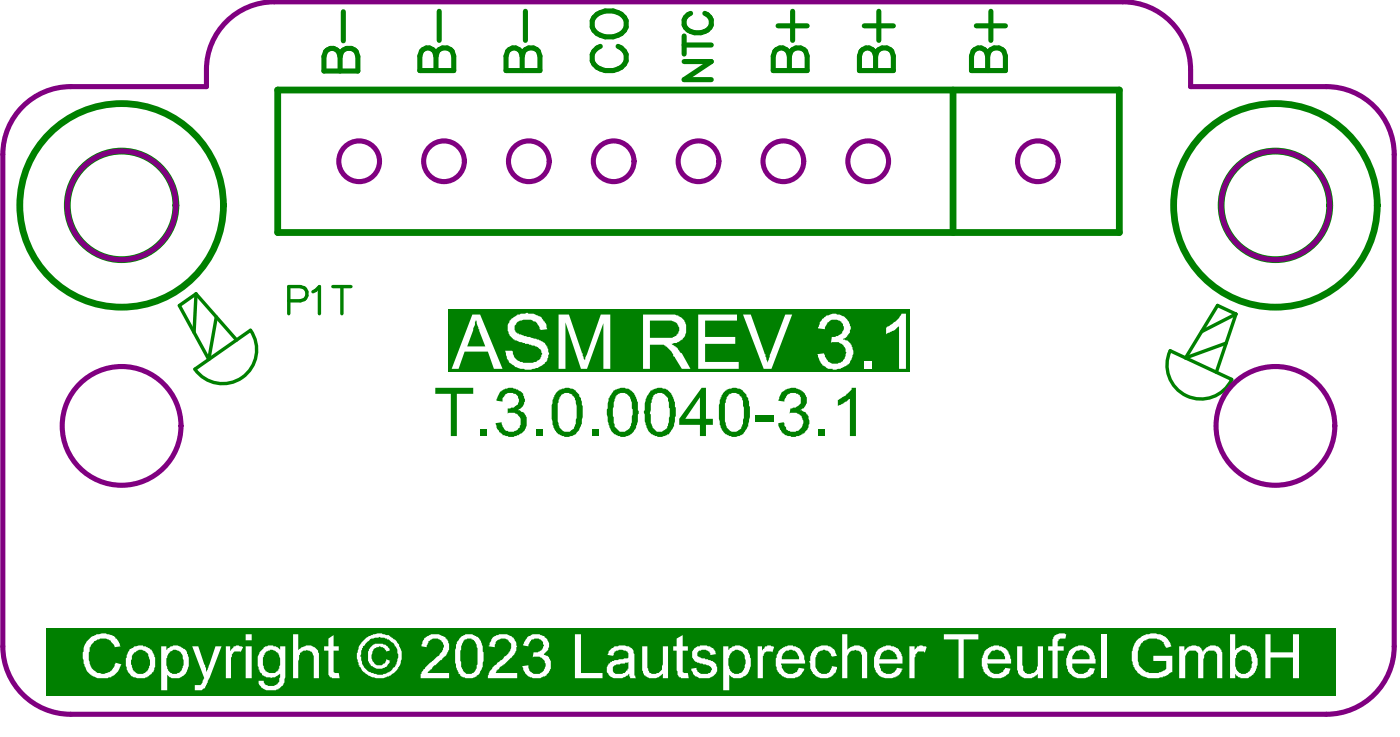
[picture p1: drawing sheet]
<svg xmlns="http://www.w3.org/2000/svg" width="68mm" height="36mm" viewBox="0 0 68 36" stroke-linecap="round" stroke-linejoin="round" font-family="sans-serif">
<path d="M9.6 14.3l-.1 1.9M9.6 14.3l-.8 .6 1.4 2.7 .4-2.1M9.6 14.3l2 2.3M12.2 16.1l-2.7 1.9M57.2 17.1l3 1.4M60.4 15.3l-1.7 .9M60.4 15.3l-.9-.4-1.5 2.6 1.9-.7M60.4 15.3l-.9 2.9" fill="none" stroke="#008000" stroke-width=".17"/>
<path d="M13.6 4.4h41.1v7h-41.1zM46.6 4.4v7" fill="none" stroke="#008000" stroke-width=".33"/>
<g fill="none" stroke="#008000" stroke-width=".25">
<path d="M15.9 2.5a.38 .38 0 0 1 .6 0l.1 .3a.43 .43 0 0 1 .5-.5 .43 .43 0 0 1 .4 .5v.7h-1.7zM16.6 2.8v.7M16.8 .6v1.4M20.6 2.5a.38 .38 0 0 1 .6 0l.1 .2a.44 .44 0 0 1 .4-.4 .44 .44 0 0 1 .5 .4v.7h-1.7zM21.3 2.7v.7M21.5 .6v1.4M24.8 2.5a.38 .38 0 0 1 .6 0l.1 .2a.44 .44 0 0 1 .5-.4 .44 .44 0 0 1 .4 .4v.7h-1.7zM25.5 2.7v.7M25.7 .6v1.4M29 .9a.97 .97 0 0 1 1.6 .1 .8 .8 0 0 1-.4 .8 .8 .8 0 0 1-.9-.1 .58 .58 0 0 1-.3-.8zM29.3 2.3a.61 .61 0 0 0-.4 .7 .61 .61 0 0 0 .7 .4 .73 .73 0 0 0 .8-.1 .73 .73 0 0 0 .1-.8l-.3-.2M33.4 3h1.4l-1.4 .9h1.4"/>
<path d="M33.4 2.2h1.4M33.4 1.8v.8M33.8 .7a.49 .49 0 0 0-.4 .5 .49 .49 0 0 0 .5 .4 .58 .58 0 0 0 .7-.1 .58 .58 0 0 0 .1-.7l-.2-.1M37.9 2.5a.38 .38 0 0 1 .6 0l.1 .2a.44 .44 0 0 1 .4-.4 .44 .44 0 0 1 .5 .4v.7h-1.7zM38 1.3h1.5M38.6 2.7v.7M38.7 .6v1.4M42.1 2.5a.38 .38 0 0 1 .6 0l.1 .2a.44 .44 0 0 1 .4-.4 .44 .44 0 0 1 .5 .4v.7h-1.7zM42.3 1.3h1.4M42.8 2.7v.7M43 .6v1.4M47.6 2.5a.38 .38 0 0 1 .6 0l.1 .2a.44 .44 0 0 1 .4-.4 .44 .44 0 0 1 .4 .4v.7h-1.6z"/>
<path d="M47.7 1.3h1.4M48.3 2.7v.7M48.4 .6v1.4"/>
</g>
<path d="M21.9 15.1h22.6v3.1h-22.6z" fill-rule="evenodd" fill="#008000"/>
<g fill="#fff">
<path d="M24.9 15.7a1.11 1.11 0 0 1 1.8 .2l.1 .2h-.4a.69 .69 0 0 0-.6-.5 .69 .69 0 0 0-.6 .3 .51 .51 0 0 0 .4 .5l.3 .1a.93 .93 0 0 1 .9 .8 1.03 1.03 0 0 1-1.3 .7 .86 .86 0 0 1-.8-.9h.3a.8 .8 0 0 0 .7 .6 .8 .8 0 0 0 .8-.3 .51 .51 0 0 0-.6-.6l-.2-.1a.76 .76 0 0 1-.8-1z"/>
<path d="M27.3 15.4h.5l.8 2.2 .8-2.2h.4v2.6h-.3v-2.2l-.8 2.2h-.3l-.8-2.3v2.3h-.3z"/>
<path d="M34.1 15.4h1.9v.3h-1.5v.8h1.4v.3h-1.4v.9h1.6v.3h-2z"/>
<path d="M36.3 15.4h.4l.8 2.3 .9-2.3h.3l-1 2.6h-.4z"/>
<path d="M40.2 15.6a.75 .75 0 0 1 1-.2 .75 .75 0 0 1 .3 1l-.3 .1a.78 .78 0 0 1 .4 1 .78 .78 0 0 1-.9 .5 .72 .72 0 0 1-.8-.7h.4a.54 .54 0 0 0 .6 .5 .54 .54 0 0 0 .4-.7 .54 .54 0 0 0-.7-.4l.1-.2a.45 .45 0 0 0 .5-.4 .45 .45 0 0 0-.4-.5 .45 .45 0 0 0-.5 .5l-.3-.1z"/>
<path d="M42.2 17.6h.4v.4h-.4z"/>
<path d="M43.3 16l.5-.3 .3-.4h.2v2.7h-.4v-2.1l-.6 .4z"/>
<path d="M23.3 15.6l-.5 1.3h.9zM23.1 15.4h.4l1.1 2.6h-.5l-.3-.8h-1.1l-.3 .8h-.3z"/>
<path d="M31.8 15.7v.8h.8a.44 .44 0 0 0 .6-.3 .44 .44 0 0 0-.5-.5zM31.4 15.4h1.3a.72 .72 0 0 1 .8 .6 .72 .72 0 0 1-.7 .8l.5 .5 .5 .7h-.5l-.3-.6a.8 .8 0 0 0-.8-.6h-.4v1.2h-.4z"/>
</g>
<path d="M2.3 30.6h63v3.4h-63z" fill-rule="evenodd" fill="#008000"/>
<g fill="#fff">
<path d="M4.2 31.3a.95 .95 0 0 1 1.7 .1v.2h-.3a.66 .66 0 0 0-.8-.4 .66 .66 0 0 0-.5 .7 .71 .71 0 0 0 .3 .8 .71 .71 0 0 0 .9 0l.1-.3 .3 .1a.96 .96 0 0 1-1.2 .6 .96 .96 0 0 1-.7-1.1z"/>
<path d="M9.4 31.6h.3l.4 1.2 .4-1.2h.3l-.6 1.5a.66 .66 0 0 1-.6 .6h-.1v-.3a.36 .36 0 0 0 .5-.3z"/>
<path d="M11 31.6h.3v.2a.45 .45 0 0 1 .6-.2l-.1 .3a.32 .32 0 0 0-.4 0 .32 .32 0 0 0-.1 .3v.9h-.3z"/>
<path d="M14.3 31h.3v.7a.53 .53 0 0 1 .7-.2 .53 .53 0 0 1 .3 .6v1h-.3v-1a.36 .36 0 0 0-.4-.3 .36 .36 0 0 0-.3 .4v.9h-.3z"/>
<path d="M16.1 31.2l.2-.2v.6h.3v.2h-.3v1l.3 .1v.2a.38 .38 0 0 1-.4 0 .38 .38 0 0 1-.1-.4v-.9h-.3v-.2h.3z"/>
<path d="M20.7 31.2l.1-.1a.67 .67 0 0 1 .8-.1 .67 .67 0 0 1 .3 .9l-1 1h1.1v.2h-1.4a1.12 1.12 0 0 1 .6-.9 .69 .69 0 0 0 .4-.9 .41 .41 0 0 0-.5-.1 .41 .41 0 0 0-.2 .4h-.3z"/>
<path d="M24.1 31.1a.68 .68 0 0 1 1.1 .1 .68 .68 0 0 1-.3 1l-.7 .7h1.1v.2h-1.5a1.58 1.58 0 0 1 .8-1 .61 .61 0 0 0 .3-.8 .41 .41 0 0 0-.5-.1 .41 .41 0 0 0-.2 .4h-.3z"/>
<path d="M25.8 31.1a.58 .58 0 0 1 .8 0 .58 .58 0 0 1 .1 .8h-.2a.63 .63 0 0 1 .4 .8 .63 .63 0 0 1-.8 .4l-.3-.1-.2-.3-.1-.2h.3a.43 .43 0 0 0 .5 .4 .43 .43 0 0 0 .4-.6 .43 .43 0 0 0-.7-.2l.1-.2a.35 .35 0 0 0 .4-.3 .35 .35 0 0 0-.2-.4 .35 .35 0 0 0-.4 .2l-.1 .2-.2-.1z"/>
<path d="M28.1 31h.3v1.9h1.1v.2h-1.4z"/>
<path d="M31.4 31.6h.2v.8a.4 .4 0 0 0 .4 .5 .4 .4 0 0 0 .4-.5v-.8h.3v1.5h-.3v-.2a.54 .54 0 0 1-.6 .2 .54 .54 0 0 1-.4-.6z"/>
<path d="M33.1 31.2l.3-.2v.6h.2v.2h-.2v1l.2 .1 .1 .2a.4 .4 0 0 1-.5 0 .4 .4 0 0 1-.1-.5v-.8h-.2v-.2h.2z"/>
<path d="M33.9 31.7l.1-.1a.67 .67 0 0 1 1 .3l-.2 .1a.34 .34 0 0 0-.4-.3 .34 .34 0 0 0-.3 .3l.3 .1a.65 .65 0 0 1 .7 .6 .69 .69 0 0 1-.7 .4 .69 .69 0 0 1-.6-.5h.2a.4 .4 0 0 0 .4 .3 .4 .4 0 0 0 .4-.3l-.3-.2a.55 .55 0 0 1-.7-.6z"/>
<path d="M37 31.6h.2v.2a.42 .42 0 0 1 .6-.2v.3a.31 .31 0 0 0-.4 0 .31 .31 0 0 0-.1 .3v.9h-.3z"/>
<path d="M39.7 31.8a.68 .68 0 0 1 .7-.3 .68 .68 0 0 1 .5 .5l-.2 .1a.42 .42 0 0 0-.6-.3 .42 .42 0 0 0-.2 .5 .42 .42 0 0 0 .2 .6 .42 .42 0 0 0 .6-.4l.2 .1a.69 .69 0 0 1-.8 .5 .69 .69 0 0 1-.5-.8z"/>
<path d="M41.2 31h.2v.7a.54 .54 0 0 1 .6-.1 .54 .54 0 0 1 .4 .5v1h-.3v-1a.36 .36 0 0 0-.4-.3 .36 .36 0 0 0-.3 .4v.9h-.2z"/>
<path d="M44.5 31.6h.2v.2l.1-.2h.5l-.1 .3a.34 .34 0 0 0-.4 0 .34 .34 0 0 0-.1 .4v.8h-.2z"/>
<path d="M46.1 31h1.7v.2h-.7v1.9h-.2v-1.9h-.8z"/>
<path d="M49.7 31.6h.3v.8a.39 .39 0 0 0 .4 .5 .39 .39 0 0 0 .3-.5v-.8h.3v1.5h-.3v-.2a.54 .54 0 0 1-.6 .2 .54 .54 0 0 1-.4-.6z"/>
<path d="M51.5 31.1l.3-.2 .3 .1v.2h-.3l-.1 .1v.3h.3v.2h-.3v1.3h-.2v-1.3h-.3v-.2h.3z"/>
<path d="M53.9 31h.2v2.1h-.2z"/>
<path d="M55.5 31.3a1 1 0 0 1 1.8 .3h-.3a.73 .73 0 0 0-.9-.4 .73 .73 0 0 0-.5 .9 .81 .81 0 0 0 .5 .7 .81 .81 0 0 0 .9-.2v-.3h-.6v-.3h.9v.8h-.1a1.13 1.13 0 0 1-1.5 .1 1.13 1.13 0 0 1-.2-1.6z"/>
<path d="M57.6 31.6h.3v.2a.53 .53 0 0 1 .9 0 .48 .48 0 0 1 .6-.3 .48 .48 0 0 1 .4 .5v1.1h-.3v-1a.34 .34 0 0 0-.4-.3 .34 .34 0 0 0-.3 .4v.9h-.2v-1a.33 .33 0 0 0-.4-.3 .33 .33 0 0 0-.3 .4v.9h-.3z"/>
<path d="M61.9 31h.2v.9h1.1v-.9h.3v2.1h-.3v-1h-1.1v1h-.2z"/>
<path d="M6.5 31.9v.1a.62 .62 0 0 0 .3 .9 .59 .59 0 0 0 .5-.6 .59 .59 0 0 0-.5-.6zM6.3 31.7a.71 .71 0 0 1 .9-.1 .83 .83 0 0 1 0 1.4 .72 .72 0 0 1-.8 0 .72 .72 0 0 1-.2-.8z"/>
<path d="M7.9 31.6h.2v.2a.62 .62 0 0 1 .8-.2 .62 .62 0 0 1 .3 .6 .66 .66 0 0 1-.2 .8 .66 .66 0 0 1-.8-.1v.8h-.3zM8.3 31.8v.1a.66 .66 0 0 0 .2 1 .61 .61 0 0 0 .5-.6 .61 .61 0 0 0-.4-.6z"/>
<path d="M12 31h.3v.3h-.3zM12 31.6h.3v1.5h-.3z"/>
<path d="M12.9 31.9a.76 .76 0 0 0 .2 1 .46 .46 0 0 0 .6-.6 .44 .44 0 0 0-.2-.5 .44 .44 0 0 0-.6 .1zM12.9 31.6a.6 .6 0 0 1 .8 .1v-.1h.2v1.3a.68 .68 0 0 1-.4 .8 .68 .68 0 0 1-.9-.4l.3-.1a.39 .39 0 0 0 .4 .3 .39 .39 0 0 0 .4-.4v-.2a.67 .67 0 0 1-.8 .1 .67 .67 0 0 1-.3-.8l.1-.3z"/>
<path d="M18 31.7a.58 .58 0 0 1 1 .1h-.1a.39 .39 0 0 0-.5-.2 .39 .39 0 0 0-.2 .5 .36 .36 0 0 0 .3 .4 .36 .36 0 0 0 .4-.3l.2 .1a.59 .59 0 0 1-.8 .3 .59 .59 0 0 1-.3-.8zM17.6 32a.95 .95 0 0 0 1.9 0 .95 .95 0 0 0-1.9 0zM17.4 32a1.1 1.1 0 0 1 2.2 0 1.1 1.1 0 0 1-2.2 0z"/>
<path d="M22.7 31.3l-.2 .5v.3a.74 .74 0 0 0 .4 .8 .51 .51 0 0 0 .4-.6v-.2a1.15 1.15 0 0 0-.2-.9h-.3zM22.5 31.2a.72 .72 0 0 1 .8-.1 .72 .72 0 0 1 .3 .8v.2a.85 .85 0 0 1-.7 1 .74 .74 0 0 1-.7-.8 1.55 1.55 0 0 1 .3-1.1z"/>
<path d="M30 32.6a.33 .33 0 0 0 .2 .3 .33 .33 0 0 0 .3-.1l.2-.2v-.3l-.6 .1zM29.7 31.8a.78 .78 0 0 1 1.3 0v1.2l.1 .1h-.3v-.2a.73 .73 0 0 1-1.1-.1 .61 .61 0 0 1 .7-.6 .24 .24 0 0 0 .3-.3 .24 .24 0 0 0-.3-.2l-.4 .1v.2h-.3z"/>
<path d="M35.4 31.6h.2v.2a.63 .63 0 0 1 .8-.2 .63 .63 0 0 1 .3 .7 .66 .66 0 0 1-.3 .7 .66 .66 0 0 1-.8-.1v.8h-.2zM35.8 31.8v.1a.66 .66 0 0 0 .2 1 .62 .62 0 0 0 .3-1l-.2-.2z"/>
<path d="M38.3 31.9l-.1 .3h.9a.44 .44 0 0 0-.3-.4 .44 .44 0 0 0-.5 .1zM38.1 31.8a.73 .73 0 0 1 .9-.2 .73 .73 0 0 1 .4 .8h-1.2a.46 .46 0 0 0 .3 .5 .46 .46 0 0 0 .6-.3h.2a.73 .73 0 0 1-.9 .5 .73 .73 0 0 1-.4-1z"/>
<path d="M43.1 31.9l-.1 .3h.9a.45 .45 0 0 0-.3-.4 .45 .45 0 0 0-.5 .1zM42.9 31.7a.72 .72 0 0 1 .9-.1 .72 .72 0 0 1 .3 .8h-1.1a.46 .46 0 0 0 .3 .5 .46 .46 0 0 0 .6-.3h.2a.69 .69 0 0 1-1 .4 .94 .94 0 0 1-.2-1.3z"/>
<path d="M48.4 31.9l-.1 .3h.8a.43 .43 0 0 0-.2-.4 .43 .43 0 0 0-.5 .1zM48.1 31.8h.1a.73 .73 0 0 1 .8-.2 .73 .73 0 0 1 .4 .8h-1.2a.46 .46 0 0 0 .4 .5 .46 .46 0 0 0 .5-.2v-.1h.3a.77 .77 0 0 1-1.1 .4 .77 .77 0 0 1-.2-1.1z"/>
<path d="M52.5 31.9l-.1 .3h.9a.43 .43 0 0 0-.3-.4 .43 .43 0 0 0-.5 .1zM52.3 31.8a.74 .74 0 0 1 .9-.2 .74 .74 0 0 1 .4 .8h-1.2a.44 .44 0 0 0 .3 .5 .44 .44 0 0 0 .6-.3h.3a.76 .76 0 0 1-1.1 .4 .76 .76 0 0 1-.3-1z"/>
<path d="M60.5 31.9l-.1 .2a.51 .51 0 0 0 0 .6 .51 .51 0 0 0 .6 .2v-.1a.67 .67 0 0 0-.2-1.1zM60.1 31h.3v.7a.68 .68 0 0 1 .8 0 .68 .68 0 0 1 .3 .7 .63 .63 0 0 1-.4 .7 .63 .63 0 0 1-.7-.2v.2h-.3z"/>
</g>
<g fill="#008000">
<path d="M21.3 18.9h1.8v.3h-.8v2.1h-.3v-2.1h-.7z"/>
<path d="M23.5 21h.3v.3h-.3z"/>
<path d="M24.4 19.1a.68 .68 0 0 1 .9-.1 .68 .68 0 0 1 .3 .7l-.3 .3a.65 .65 0 0 1 .4 .7 .65 .65 0 0 1-.5 .6h-.2a.79 .79 0 0 1-.8-.6l.3-.1a.47 .47 0 0 0 .5 .5 .47 .47 0 0 0 .5-.6 .47 .47 0 0 0-.7-.3v-.3a.41 .41 0 0 0 .5-.2 .41 .41 0 0 0-.1-.5 .41 .41 0 0 0-.4 0 .41 .41 0 0 0-.2 .4h-.3z"/>
<path d="M26.2 21h.3v.3h-.3z"/>
<path d="M28.9 21h.3v.3h-.3z"/>
<path d="M36.9 20.3h.9v.3h-.9z"/>
<path d="M38.2 19.1a.72 .72 0 0 1 .8-.1 .72 .72 0 0 1 .4 .6v.3l-.3 .1a.63 .63 0 0 1 .5 .6 .63 .63 0 0 1-.5 .6 .7 .7 0 0 1-1-.5l.2-.1a.47 .47 0 0 0 .5 .5 .47 .47 0 0 0 .4-.6 .47 .47 0 0 0-.6-.3v-.3a.39 .39 0 0 0 .5-.2 .39 .39 0 0 0-.2-.5l-.4 .1-.2 .3h-.2z"/>
<path d="M40 21h.3v.3h-.3z"/>
<path d="M41 19.5l.3-.2 .3-.4h.2v2.4h-.3v-1.8l-.5 .3z"/>
<path d="M27.4 19.3l-.1 .4v.3a.86 .86 0 0 0 .4 1.1 .53 .53 0 0 0 .5-.7v-.3a.83 .83 0 0 0-.4-.9zM27.2 19.2a.73 .73 0 0 1 .8-.2 .73 .73 0 0 1 .4 .8l.1 .4a1.08 1.08 0 0 1-.5 1.1 .79 .79 0 0 1-1-.9v-.9z"/>
<path d="M30.1 19.4l-.1 .6a1.28 1.28 0 0 0 .3 1 .48 .48 0 0 0 .6-.5v-.4a.94 .94 0 0 0-.4-.9h-.3zM30 19.1a.8 .8 0 0 1 .9 0 .8 .8 0 0 1 .3 .8v.3a.98 .98 0 0 1-.8 1.1 .82 .82 0 0 1-.7-.9v-.4a1.35 1.35 0 0 1 .3-.9z"/>
<path d="M31.9 19.3l-.1 .7a.95 .95 0 0 0 .3 1.1 .54 .54 0 0 0 .6-.7v-.3a1.03 1.03 0 0 0-.3-.9h-.2zM31.8 19.1a.78 .78 0 0 1 .9 0 .78 .78 0 0 1 .3 .8v.3a.95 .95 0 0 1-.8 1.1 .99 .99 0 0 1-.7-1.3l.1-.5z"/>
<path d="M34.2 19.4l-.7 1h.7zM34.3 18.9h.2v1.5h.3v.3h-.3v.6h-.3v-.6h-1v-.3z"/>
<path d="M35.6 19.3a2.08 2.08 0 0 0 0 1.7 .5 .5 0 0 0 .6-.1 .5 .5 0 0 0 .2-.5v-.4a.88 .88 0 0 0-.4-.8zM35.4 19.2a.74 .74 0 0 1 .8-.2 .74 .74 0 0 1 .4 .8l.1 .4a.95 .95 0 0 1-.8 1.1h-.1a.97 .97 0 0 1-.7-1.1l.1-.7z"/>
</g>
<path d="M12.2 16.1a1.66 1.66 0 0 1-.4 2.3 1.66 1.66 0 0 1-2.3-.4M14.1 14.7h.6a.35 .35 0 0 0 .3-.4 .35 .35 0 0 0-.3-.3h-.6v1.3M15.3 14.2l.3-.2v1.3M16.3 14h.9M16.7 14v1.3M57.2 17.1a1.66 1.66 0 0 0 .8 2.2 1.66 1.66 0 0 0 2.2-.8" fill="none" stroke="#008000" stroke-width=".17"/>
<g fill="none" stroke="#008000" stroke-width=".33">
<circle cx="5.9" cy="10" r="2.65"/>
<circle cx="5.9" cy="10" r="5"/>
<circle cx="62.4" cy="10" r="2.65"/>
<circle cx="62.4" cy="10" r="5"/>
</g>
<g fill="none" stroke="#800080" stroke-width=".25">
<path d="M1.1 5.2a3.3 3.3 0 0 1 2.4-1h6.6a3.6 3.6 0 0 1 2-3.9l.6-.1 .7-.1h41.5a3.3 3.3 0 0 1 3.3 3.3v.8h6.6a3.3 3.3 0 0 1 3.4 3.3v24.1a3.3 3.3 0 0 1-3.4 3.3h-61.3a3.3 3.3 0 0 1-3.4-3.3v-24.1a3.3 3.3 0 0 1 1-2.3z"/>
<circle cx="5.9" cy="10" r="2.65"/>
<circle cx="17.6" cy="7.9" r=".99"/>
<circle cx="21.7" cy="7.9" r=".99"/>
<circle cx="25.9" cy="7.9" r=".99"/>
<circle cx="30" cy="7.9" r=".99"/>
<circle cx="34.1" cy="7.9" r=".99"/>
<circle cx="38.3" cy="7.9" r=".99"/>
<circle cx="42.4" cy="7.9" r=".99"/>
<circle cx="50.7" cy="7.9" r=".99"/>
<circle cx="62.4" cy="10" r="2.65"/>
<circle cx="5.9" cy="20.8" r="2.9"/>
<circle cx="62.4" cy="20.8" r="2.9"/>
</g>
</svg>
